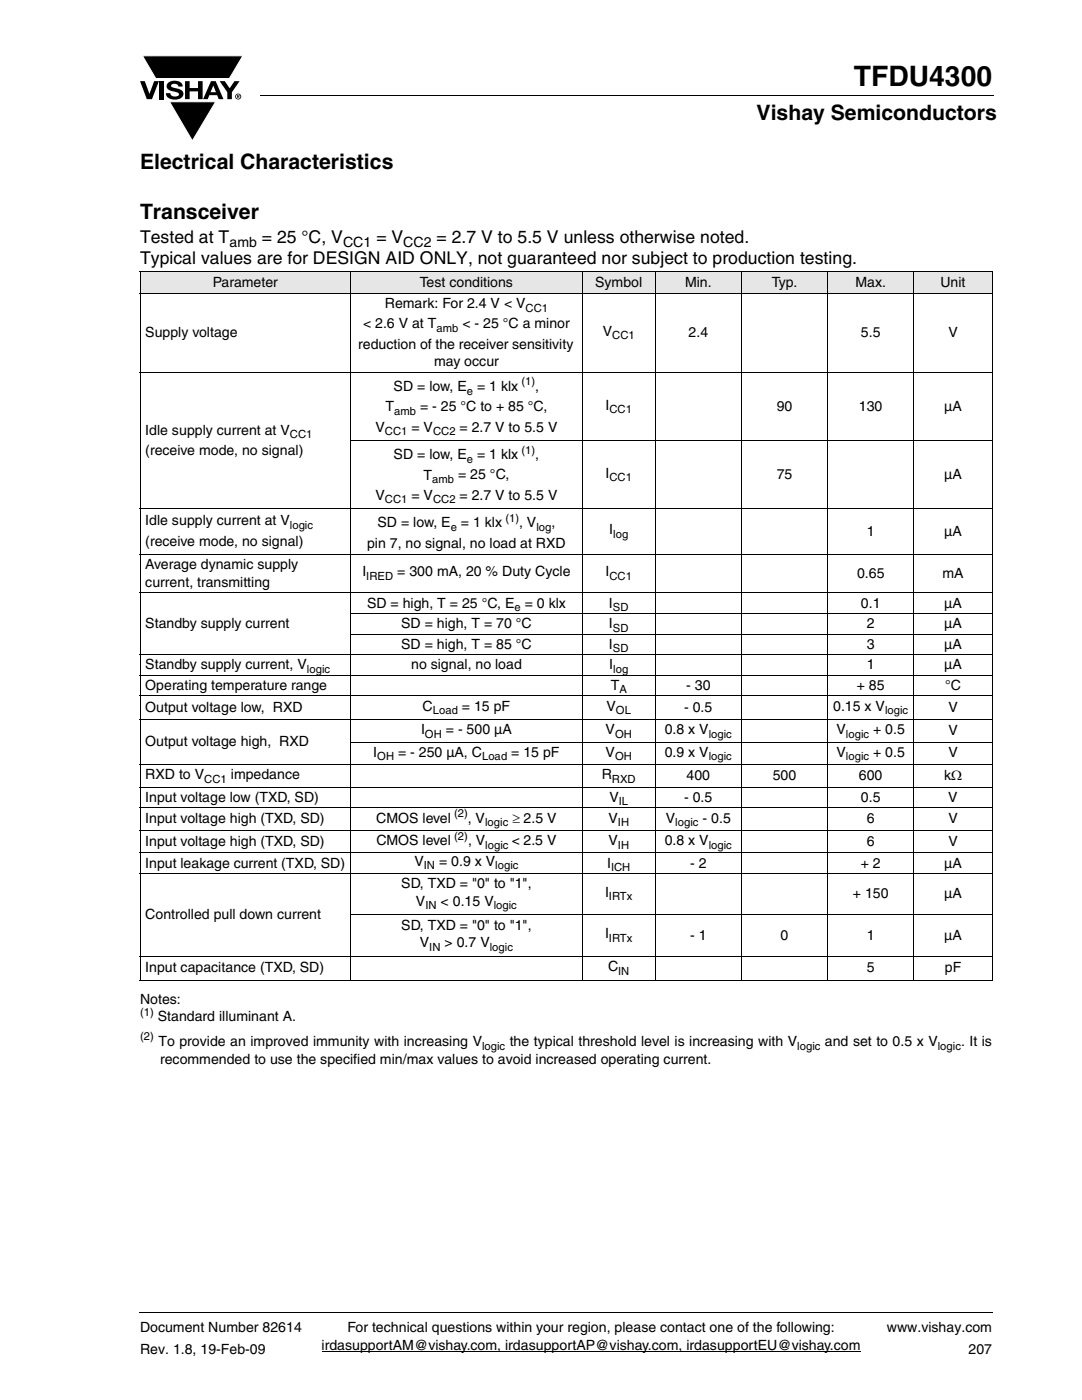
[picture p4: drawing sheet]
<svg xmlns="http://www.w3.org/2000/svg" width="216mm" height="279mm" viewBox="0 0 216 279" stroke-linecap="round" stroke-linejoin="round" font-family="sans-serif">
<defs><g id="words">
<text font-size="5.6" x="170.4" y="17.1">TFDU4300</text>
<g font-size="4.2">
<text x="151" y="24">Vishay Semiconductors</text>
<text x="27.9" y="33.8">Electrical Characteristics</text>
<text x="27.9" y="43.7">Transceiver</text>
</g>
<g font-size="3.5">
<text x="27.9" y="48.4">Tested at T</text>
<text x="27.9" y="52.6">Typical values are for DESIGN AID ONLY, not guaranteed nor subject to production testing.</text>
<text x="52.2" y="48.4">= 25 °C, V</text>
<text x="75.1" y="48.4">= V</text>
<text x="87.1" y="48.4">= 2.7 V to 5.5 V unless otherwise noted.</text>
</g>
<g font-size="2.8">
<text x="45.8" y="49.3">amb</text>
<text x="68.5" y="49.3">CC1</text>
<text x="80.5" y="49.3">CC2</text>
<text x="42.4" y="57.2">Parameter</text>
<text x="83.8" y="57.2">Test conditions</text>
<text x="118.8" y="57.2">Symbol</text>
<text x="136.7" y="57.2">Min.</text>
<text x="154" y="57.2">Typ.</text>
<text x="170.7" y="57.2">Max.</text>
<text x="187.7" y="57.2">Unit</text>
<text x="72.4" y="65.5">&lt; 2.6 V at T</text>
<text x="76.8" y="61.4">Remark: For 2.4 V &lt; V</text>
<text x="92.3" y="65.5">&lt; - 25 °C a minor</text>
<text x="29" y="67.3">Supply voltage</text>
<text x="71.5" y="69.6">reduction of the receiver sensitivity</text>
<text x="120.3" y="67">V</text>
<text x="137.4" y="67.3">2.4</text>
<text x="171.8" y="67.3">5.5</text>
<text x="189.2" y="67.3">V</text>
<text x="86.6" y="73.1">may occur</text>
<text x="76.9" y="82.1">T</text>
<text x="78.5" y="78.1">SD = low, E</text>
<text x="83.8" y="82.1">= - 25 °C to + 85 °C,</text>
<text x="95.2" y="78.1">= 1 klx</text>
<text x="106.8" y="78.1">,</text>
<text x="120.8" y="81.7">I</text>
<text x="155" y="82">90</text>
<text x="171.4" y="82">130</text>
<text x="188.4" y="82">µA</text>
<text x="29" y="86.8">Idle supply current at V</text>
<text x="74.9" y="86.1">V</text>
<text x="82.1" y="86.1">= V</text>
<text x="91.7" y="86.1">= 2.7 V to 5.5 V</text>
<text x="29" y="90.8">(receive mode, no signal)</text>
<text x="78.5" y="91.7">SD = low, E</text>
<text x="84.5" y="95.7">T</text>
<text x="91.4" y="95.7">= 25 °C,</text>
<text x="95.2" y="91.7">= 1 klx</text>
<text x="106.8" y="91.7">,</text>
<text x="120.8" y="95.3">I</text>
<text x="155" y="95.6">75</text>
<text x="188.4" y="95.6">µA</text>
<text x="74.9" y="99.7">V</text>
<text x="82.1" y="99.7">= V</text>
<text x="91.7" y="99.7">= 2.7 V to 5.5 V</text>
<text x="29" y="104.9">Idle supply current at V</text>
<text x="75.3" y="105.2">SD = low, E</text>
<text x="92" y="105.2">= 1 klx</text>
<text x="103.6" y="105.2">, V</text>
<text x="110" y="105.2">,</text>
<text x="121.6" y="106.6">I</text>
<text x="173" y="106.9">1</text>
<text x="188.4" y="106.9">µA</text>
<text x="29" y="108.9">(receive mode, no signal)</text>
<text x="29" y="113.5">Average dynamic supply</text>
<text x="73.2" y="109.3">pin 7, no signal, no load at RXD</text>
<text x="29" y="117.1">current, transmitting</text>
<text x="72.3" y="115">I</text>
<text x="79.3" y="115">= 300 mA, 20 % Duty Cycle</text>
<text x="120.8" y="115">I</text>
<text x="171" y="115.3">0.65</text>
<text x="188.1" y="115.3">mA</text>
<text x="29" y="125.3">Standby supply current</text>
<text x="73.2" y="121.3">SD = high, T = 25 °C, E</text>
<text x="80.1" y="125.4">SD = high, T = 70 °C</text>
<text x="104.7" y="121.3">= 0 klx</text>
<text x="121.5" y="125.4">I</text>
<text x="121.5" y="121.3">I</text>
<text x="171.8" y="121.3">0.1</text>
<text x="173" y="125.4">2</text>
<text x="188.4" y="125.4">µA</text>
<text x="188.4" y="121.3">µA</text>
<text x="80.1" y="129.5">SD = high, T = 85 °C</text>
<text x="121.5" y="129.5">I</text>
<text x="173" y="129.5">3</text>
<text x="188.4" y="129.5">µA</text>
<text x="29" y="133.6">Standby supply current, V</text>
<text x="29" y="137.7">Operating temperature range</text>
<text x="82" y="133.6">no signal, no load</text>
<text x="121.6" y="133.6">I</text>
<text x="121.9" y="137.7">T</text>
<text x="136.9" y="137.7">- 30</text>
<text x="171" y="137.7">+ 85</text>
<text x="173" y="133.6">1</text>
<text x="188.4" y="133.6">µA</text>
<text x="188.6" y="137.7">°C</text>
<text x="29" y="142">Output voltage low, RXD</text>
<text x="84.3" y="141.8">C</text>
<text x="92.2" y="141.8">= 15 pF</text>
<text x="121" y="141.8">V</text>
<text x="136.5" y="142">- 0.5</text>
<text x="166.2" y="141.8">0.15 x V</text>
<text x="189.2" y="142">V</text>
<text x="29" y="148.9">Output voltage high, RXD</text>
<text x="84" y="146.5">I</text>
<text x="89" y="146.5">= - 500 µA</text>
<text x="120.8" y="146.5">V</text>
<text x="132.6" y="146.5">0.8 x V</text>
<text x="166.9" y="146.5">V</text>
<text x="174.2" y="146.5">+ 0.5</text>
<text x="189.2" y="146.7">V</text>
<text x="29" y="155.5">RXD to V</text>
<text x="46.1" y="155.5">impedance</text>
<text x="74.5" y="151">I</text>
<text x="79.4" y="151">= - 250 µA, C</text>
<text x="102" y="151">= 15 pF</text>
<text x="120.1" y="155.5">R</text>
<text x="120.8" y="151">V</text>
<text x="132.6" y="151">0.9 x V</text>
<text x="137" y="155.7">400</text>
<text x="154.2" y="155.7">500</text>
<text x="166.9" y="151">V</text>
<text x="171.4" y="155.7">600</text>
<text x="174.2" y="151">+ 0.5</text>
<text x="188.4" y="155.7">kΩ</text>
<text x="189.2" y="151.2">V</text>
<text x="29" y="160">Input voltage low (TXD, SD)</text>
<text x="121.6" y="160">V</text>
<text x="136.5" y="160">- 0.5</text>
<text x="171.8" y="160">0.5</text>
<text x="189.2" y="160">V</text>
<text x="29" y="164.3">Input voltage high (TXD, SD)</text>
<text x="75.1" y="164.2">CMOS level</text>
<text x="93.3" y="164.2">, V</text>
<text x="102.2" y="164.2">≥ 2.5 V</text>
<text x="121.4" y="164.1">V</text>
<text x="132.9" y="164.1">V</text>
<text x="140.2" y="164.1">- 0.5</text>
<text x="173" y="164.3">6</text>
<text x="189.2" y="164.3">V</text>
<text x="29" y="173.1">Input leakage current (TXD, SD)</text>
<text x="29" y="168.8">Input voltage high (TXD, SD)</text>
<text x="75.1" y="168.7">CMOS level</text>
<text x="82.7" y="172.8">V</text>
<text x="87.6" y="172.8">= 0.9 x V</text>
<text x="93.4" y="168.7">, V</text>
<text x="102.1" y="168.7">&lt; 2.5 V</text>
<text x="121.1" y="173.1">I</text>
<text x="121.4" y="168.6">V</text>
<text x="132.6" y="168.6">0.8 x V</text>
<text x="137.7" y="173.1">- 2</text>
<text x="171.7" y="173.1">+ 2</text>
<text x="173" y="168.8">6</text>
<text x="188.4" y="173.1">µA</text>
<text x="189.2" y="168.8">V</text>
<text x="80.1" y="177.2">SD, TXD = &quot;0&quot; to &quot;1&quot;,</text>
<text x="120.7" y="179">I</text>
<text x="170.2" y="179.3">+ 150</text>
<text x="188.4" y="179.3">µA</text>
<text x="29" y="183.4">Controlled pull down current</text>
<text x="80.1" y="185.5">SD, TXD = &quot;0&quot; to &quot;1&quot;,</text>
<text x="83" y="180.8">V</text>
<text x="87.9" y="180.8">&lt; 0.15 V</text>
<text x="83.8" y="189">V</text>
<text x="88.7" y="189">&gt; 0.7 V</text>
<text x="120.7" y="187.3">I</text>
<text x="137.7" y="187.5">- 1</text>
<text x="155.8" y="187.5">0</text>
<text x="173" y="187.5">1</text>
<text x="188.4" y="187.5">µA</text>
<text x="29" y="194.1">Input capacitance (TXD, SD)</text>
<text x="121.3" y="193.8">C</text>
<text x="173" y="194.1">5</text>
<text x="188.5" y="194.1">pF</text>
<text x="27.9" y="200.3">Notes:</text>
<text x="31.5" y="203.8">Standard illuminant A.</text>
<text x="31.6" y="208.8">To provide an improved immunity with increasing V</text>
<text x="101.7" y="208.8">the typical threshold level is increasing with V</text>
<text x="164.6" y="208.8">and set to 0.5 x V</text>
<text x="191.8" y="208.8">. It is</text>
<text x="31.9" y="212.3">recommended to use the specified min/max values to avoid increased operating current.</text>
<text x="27.9" y="265.9">Document Number 82614</text>
<text x="64.2" y="269.4">irdasupportAM@vishay.com, irdasupportAP@vishay.com, irdasupportEU@vishay.com</text>
<text x="69.3" y="265.9">For technical questions within your region, please contact one of the following:</text>
<text x="177" y="265.9">www.vishay.com</text>
<text x="27.9" y="270.1">Rev. 1.8, 19-Feb-09</text>
<text x="193.3" y="270.1">207</text>
</g>
<g font-size="2.2">
<text x="104.9" y="62.2">CC1</text>
<text x="87.1" y="66.2">amb</text>
<text x="122.2" y="67.7">CC1</text>
<text x="104" y="76.9">(1)</text>
<text x="78.7" y="82.8">amb</text>
<text x="93.2" y="78.8">e</text>
<text x="121.6" y="82.4">CC1</text>
<text x="57.8" y="87.5">CC1</text>
<text x="76.8" y="86.8">CC1</text>
<text x="86.4" y="86.8">CC2</text>
<text x="93.2" y="92.4">e</text>
<text x="104" y="90.5">(1)</text>
<text x="76.8" y="100.5">CC1</text>
<text x="86.2" y="96.4">amb</text>
<text x="86.4" y="100.5">CC2</text>
<text x="121.6" y="96">CC1</text>
<text x="57.8" y="105.6">logic</text>
<text x="89.9" y="106">e</text>
<text x="100.8" y="104.1">(1)</text>
<text x="107" y="106">log</text>
<text x="122.4" y="107.3">log</text>
<text x="73.1" y="115.7">IRED</text>
<text x="121.6" y="115.7">CC1</text>
<text x="102.7" y="122">e</text>
<text x="122.3" y="122">SD</text>
<text x="122.3" y="126.1">SD</text>
<text x="122.3" y="130.2">SD</text>
<text x="61.3" y="134.3">logic</text>
<text x="122.4" y="134.3">log</text>
<text x="86.4" y="142.5">Load</text>
<text x="122.9" y="142.5">OL</text>
<text x="123.6" y="138.4">A</text>
<text x="176.6" y="142.5">logic</text>
<text x="84.8" y="147.2">OH</text>
<text x="122.7" y="147.2">OH</text>
<text x="141.4" y="147.2">logic</text>
<text x="168.8" y="147.2">logic</text>
<text x="75.3" y="151.7">OH</text>
<text x="96.2" y="151.7">Load</text>
<text x="122.7" y="151.7">OH</text>
<text x="141.4" y="151.7">logic</text>
<text x="168.8" y="151.7">logic</text>
<text x="40.8" y="156.3">CC1</text>
<text x="122.1" y="156.3">RXD</text>
<text x="123.5" y="160.7">IL</text>
<text x="90.6" y="163">(2)</text>
<text x="90.6" y="167.6">(2)</text>
<text x="96.8" y="164.9">logic</text>
<text x="123.3" y="164.8">IH</text>
<text x="134.7" y="164.8">logic</text>
<text x="84.6" y="173.5">IN</text>
<text x="96.8" y="169.4">logic</text>
<text x="98.8" y="173.5">logic</text>
<text x="121.9" y="173.8">ICH</text>
<text x="123.3" y="169.4">IH</text>
<text x="141.4" y="169.4">logic</text>
<text x="121.5" y="179.7">IRTx</text>
<text x="84.9" y="181.5">IN</text>
<text x="98.5" y="181.5">logic</text>
<text x="85.7" y="189.8">IN</text>
<text x="97.7" y="189.8">logic</text>
<text x="121.5" y="188">IRTx</text>
<text x="123.4" y="194.5">IN</text>
<text x="27.9" y="202.7">(1)</text>
<text x="27.9" y="207.6">(2)</text>
<text x="96.2" y="209.5">logic</text>
<text x="159.1" y="209.5">logic</text>
<text x="187.1" y="209.5">logic</text>
</g>
</g></defs>
<g fill="#000">
<path d="M27.9 16.2h1l.9 2.5 1-2.5h.9l-1.4 3.6h-1zM28.4 11.1h20.1l-2.7 4.6h-14.7zM31.9 16.2h.9v3.6h-.9zM33.6 16.5a2.1 2.1 0 0 1 2.8 .3l.1 .5h-.9a.79 .79 0 0 0-.7-.6 .79 .79 0 0 0-.8 .4l.3 .3 1 .3a1.08 1.08 0 0 1 1.2 1 1.08 1.08 0 0 1-1.1 1.1 1.73 1.73 0 0 1-2.4-1.2h.9a.96 .96 0 0 0 .8 .7 .96 .96 0 0 0 .9-.5 1.31 1.31 0 0 0-1.2-.6 1.03 1.03 0 0 1-1.1-.5 1.03 1.03 0 0 1 .2-1.2zM36.9 16.2h.9v1.4h1.7v-1.4h.9v3.6h-.9v-1.6h-1.7v1.6h-.9zM43.8 16.2h1.1l.9 1.4 1-1.4h1l-1.5 2.2v1.4h-.9v-1.4zM51.9 18.9v.2zM33.8 20.3h9.2l-4.6 7.8zM27.9 261.9v.2z"/>
<path d="M42.6 17.1l-.6 1.3h1.1zM42.1 16.2h.9l1.6 3.6h-1l-.3-.8h-1.5l-.3 .8h-1z"/>
<path d="M47.4 19v.2h.2v-.1zM47.3 18.9l.4 .1 .1 .1-.2 .2 .2 .3-.3-.3-.1 .3h-.1zM47.1 19.3a.46 .46 0 0 0 .9 0 .46 .46 0 0 0-.9 0zM46.9 19.3a.6 .6 0 0 1 1.2 0 .6 .6 0 0 1-1.2 0z"/>
</g>
<path d="M28.4 11.1h20.1l-2.7 4.6h-14.7zM33.8 20.3h9.2l-4.6 7.8z" fill="none" stroke="#fff" stroke-width=".2"/>
<path d="M51.9 19h146.4M27.9 262h170.1M64.2 269.6h107.5" fill="none" stroke="#000" stroke-width=".2"/>
<g fill="#e6e6e6">
<path d="M27.9 54.3h42.1v4.2h-42.1z"/>
<path d="M70 54.3h46.2v4.2h-46.2z"/>
<path d="M116.2 54.3h14.5v4.2h-14.5z"/>
<path d="M130.7 54.3h17.3v4.2h-17.3z"/>
<path d="M148 54.3h17.1v4.2h-17.1z"/>
<path d="M165.1 54.3h17.3v4.2h-17.3z"/>
<path d="M182.4 54.3h15.6v4.2h-15.6z"/>
</g>
<g fill="none" stroke="#000" stroke-width=".2">
<path d="M27.9 54.3h170.2M27.9 58.5h170.2M27.9 54.4v141.1M70 54.2v141.5M116.2 54.2v141.5M130.7 54.2v141.5M148 54.2v141.5M165.1 54.2v141.5M182.4 54.2v141.5M198 54.4v141.1M27.9 74.4h170.2M69.8 88h128.3"/>
<path d="M27.9 101.6h170.2M27.9 110.6h170.2M27.9 118.3h170.2M27.9 130.6h170.2M27.9 134.7h170.2M27.9 138.9h170.2M69.8 122.4h128.3M69.8 126.6h128.3M27.9 143.6h170.2M27.9 152.6h170.2M27.9 157.1h170.2M69.8 148.1h128.3"/>
<path d="M27.9 161.2h170.2M27.9 165.7h170.2M27.9 170.2h170.2M27.9 174.3h170.2M27.9 190.9h170.2M27.9 195.6h170.2M69.8 182.6h128.3"/>
</g>
<use href="#words"/>
</svg>
